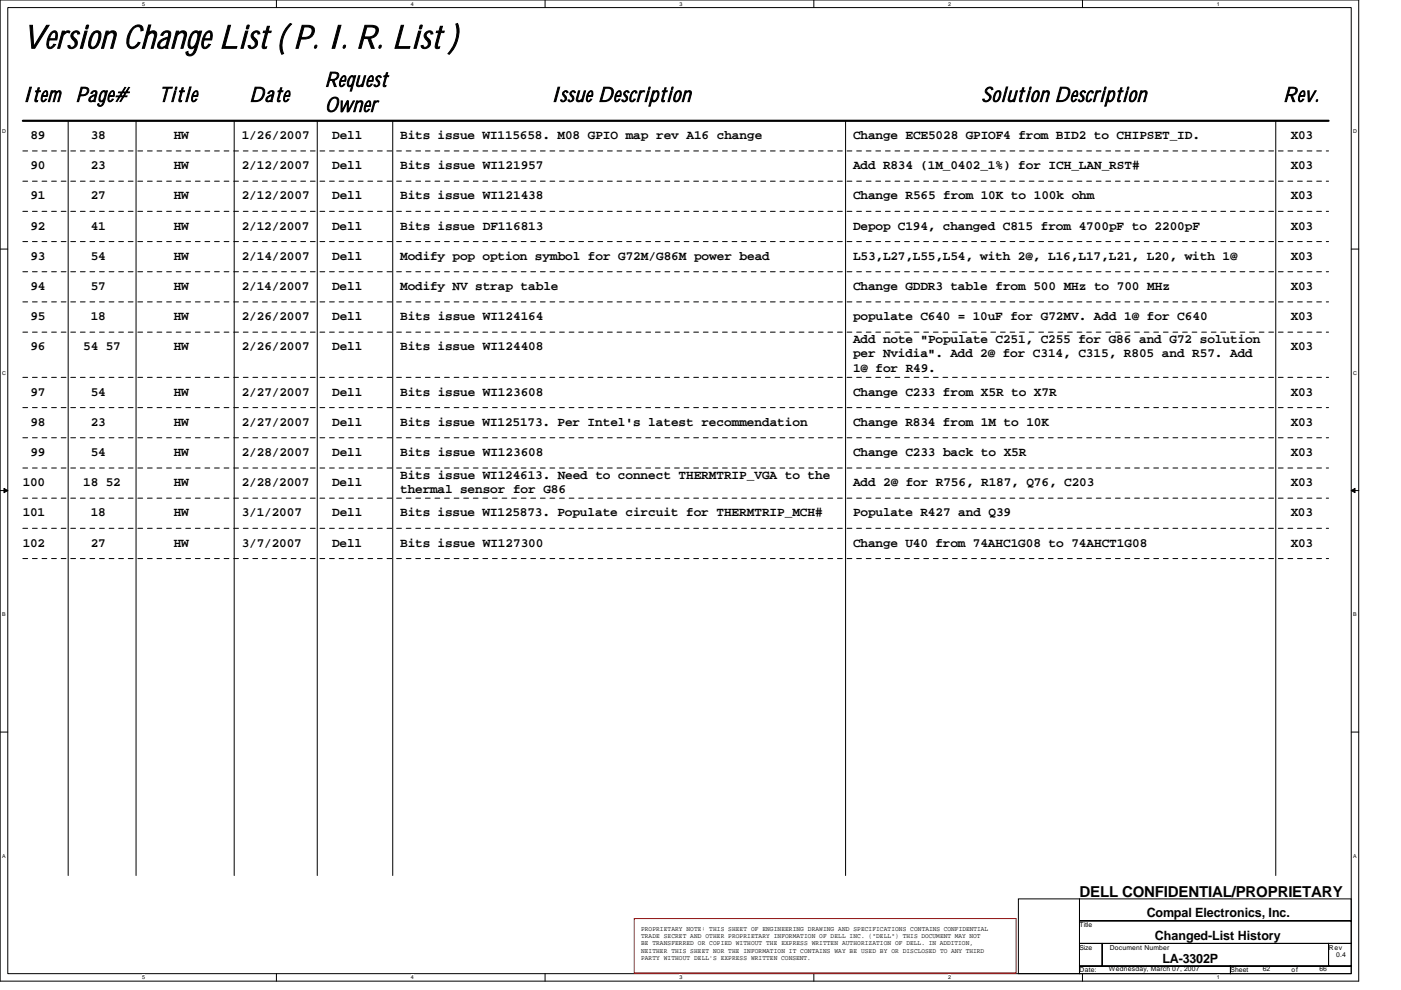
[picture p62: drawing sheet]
<svg xmlns="http://www.w3.org/2000/svg" width="297mm" height="210mm" viewBox="0 0 297 210" stroke-linecap="round" stroke-linejoin="round" font-family="sans-serif">
<defs><g id="words">
<text font-size="6.9" x="4.8" y="10.2">Version Change List ( P. I. R. List )</text>
<g font-size="4.3">
<text x="4.8" y="21.5">Item</text>
<text x="16" y="21.5">Page#</text>
<text x="33.7" y="21.5">Title</text>
<text x="52.8" y="21.5">Date</text>
<text x="68.9" y="18.4">Request</text>
<text x="68.9" y="23.7">Owner</text>
<text x="116.8" y="21.5">Issue Description</text>
<text x="208.1" y="21.5">Solution Description</text>
<text x="272.1" y="21.5">Rev.</text>
</g>
<text font-size="3.2" x="228.9" y="190.2">DELL CONFIDENTIAL/PROPRIETARY</text>
<g font-size="2.7">
<text x="6.4" y="29.5">89</text>
<text x="19.2" y="29.5">38</text>
<text x="36.8" y="29.5">HW</text>
<text x="51.3" y="29.5">1/26/2007</text>
<text x="70.4" y="29.5">Dell</text>
<text x="84.9" y="29.5">Bits issue WI115658. M08 GPIO map rev A16 change</text>
<text x="180.9" y="29.5">Change ECE5028 GPIOF4 from BID2 to CHIPSET_ID.</text>
<text x="273.7" y="29.5">X03</text>
<text x="6.4" y="35.9">90</text>
<text x="19.2" y="35.9">23</text>
<text x="36.8" y="35.9">HW</text>
<text x="51.3" y="35.9">2/12/2007</text>
<text x="70.4" y="35.9">Dell</text>
<text x="84.9" y="35.9">Bits issue WI121957</text>
<text x="180.9" y="35.9">Add R834 (1M_0402_1%) for ICH_LAN_RST#</text>
<text x="273.7" y="35.9">X03</text>
<text x="6.4" y="42.3">91</text>
<text x="19.2" y="42.3">27</text>
<text x="36.8" y="42.3">HW</text>
<text x="51.3" y="42.3">2/12/2007</text>
<text x="70.4" y="42.3">Dell</text>
<text x="84.9" y="42.3">Bits issue WI121438</text>
<text x="180.9" y="42.3">Change R565 from 10K to 100k ohm</text>
<text x="273.7" y="42.3">X03</text>
<text x="6.4" y="48.7">92</text>
<text x="19.2" y="48.7">41</text>
<text x="36.8" y="48.7">HW</text>
<text x="51.3" y="48.7">2/12/2007</text>
<text x="70.4" y="48.7">Dell</text>
<text x="84.9" y="48.7">Bits issue DF116813</text>
<text x="180.9" y="48.7">Depop C194, changed C815 from 4700pF to 2200pF</text>
<text x="273.7" y="48.7">X03</text>
<text x="6.4" y="55.1">93</text>
<text x="19.2" y="55.1">54</text>
<text x="36.8" y="55.1">HW</text>
<text x="51.3" y="55.1">2/14/2007</text>
<text x="70.4" y="55.1">Dell</text>
<text x="84.9" y="55.1">Modify pop option symbol for G72M/G86M power bead</text>
<text x="180.9" y="55.1">L53,L27,L55,L54, with 2@, L16,L17,L21, L20, with 1@</text>
<text x="273.7" y="55.1">X03</text>
<text x="6.4" y="61.5">94</text>
<text x="19.2" y="61.5">57</text>
<text x="36.8" y="61.5">HW</text>
<text x="51.3" y="61.5">2/14/2007</text>
<text x="70.4" y="61.5">Dell</text>
<text x="84.9" y="61.5">Modify NV strap table</text>
<text x="180.9" y="61.5">Change GDDR3 table from 500 MHz to 700 MHz</text>
<text x="273.7" y="61.5">X03</text>
<text x="6.4" y="67.9">95</text>
<text x="19.2" y="67.9">18</text>
<text x="36.8" y="67.9">HW</text>
<text x="51.3" y="67.9">2/26/2007</text>
<text x="70.4" y="67.9">Dell</text>
<text x="84.9" y="67.9">Bits issue WI124164</text>
<text x="180.9" y="67.9">populate C640 = 10uF for G72MV. Add 1@ for C640</text>
<text x="273.7" y="67.9">X03</text>
<text x="6.4" y="74.3">96</text>
<text x="17.6" y="74.3">54 57</text>
<text x="36.8" y="74.3">HW</text>
<text x="51.3" y="74.3">2/26/2007</text>
<text x="70.4" y="74.3">Dell</text>
<text x="84.9" y="74.3">Bits issue WI124408</text>
<text x="180.9" y="72.7">Add note &quot;Populate C251, C255 for G86 and G72 solution</text>
<text x="180.9" y="75.8">per Nvidia&quot;. Add 2@ for C314, C315, R805 and R57. Add</text>
<text x="273.7" y="74.3">X03</text>
<text x="6.4" y="83.9">97</text>
<text x="19.2" y="83.9">54</text>
<text x="36.8" y="83.9">HW</text>
<text x="51.3" y="83.9">2/27/2007</text>
<text x="70.4" y="83.9">Dell</text>
<text x="84.9" y="83.9">Bits issue WI123608</text>
<text x="180.9" y="78.8">1@ for R49.</text>
<text x="180.9" y="83.9">Change C233 from X5R to X7R</text>
<text x="273.7" y="83.9">X03</text>
<text x="6.4" y="90.3">98</text>
<text x="19.2" y="90.3">23</text>
<text x="36.8" y="90.3">HW</text>
<text x="51.3" y="90.3">2/27/2007</text>
<text x="70.4" y="90.3">Dell</text>
<text x="84.9" y="90.3">Bits issue WI125173. Per Intel's latest recommendation</text>
<text x="180.9" y="90.3">Change R834 from 1M to 10K</text>
<text x="273.7" y="90.3">X03</text>
<text x="6.4" y="96.7">99</text>
<text x="19.2" y="96.7">54</text>
<text x="36.8" y="96.7">HW</text>
<text x="51.3" y="96.7">2/28/2007</text>
<text x="70.4" y="96.7">Dell</text>
<text x="84.9" y="101.5">Bits issue WI124613. Need to connect THERMTRIP_VGA to the</text>
<text x="84.9" y="96.7">Bits issue WI123608</text>
<text x="180.9" y="96.7">Change C233 back to X5R</text>
<text x="273.7" y="96.7">X03</text>
<text x="4.8" y="103.1">100</text>
<text x="17.6" y="103.1">18 52</text>
<text x="36.8" y="103.1">HW</text>
<text x="51.3" y="103.1">2/28/2007</text>
<text x="70.4" y="103.1">Dell</text>
<text x="84.9" y="104.6">thermal sensor for G86</text>
<text x="180.9" y="103.1">Add 2@ for R756, R187, Q76, C203</text>
<text x="273.7" y="103.1">X03</text>
<text x="4.8" y="109.5">101</text>
<text x="19.2" y="109.5">18</text>
<text x="36.8" y="109.5">HW</text>
<text x="51.3" y="109.5">3/1/2007</text>
<text x="70.4" y="109.5">Dell</text>
<text x="84.9" y="109.5">Bits issue WI125873. Populate circuit for THERMTRIP_MCH#</text>
<text x="180.9" y="109.5">Populate R427 and Q39</text>
<text x="273.6" y="109.5">X03</text>
<text x="4.8" y="115.9">102</text>
<text x="19.2" y="115.9">27</text>
<text x="36.8" y="115.9">HW</text>
<text x="51.3" y="115.9">3/7/2007</text>
<text x="70.4" y="115.9">Dell</text>
<text x="84.8" y="115.9">Bits issue WI127300</text>
<text x="180.9" y="115.9">Change U40 from 74AHC1G08 to 74AHCT1G08</text>
<text x="273.7" y="115.9">X03</text>
<text x="243.1" y="194.4">Compal Electronics, Inc.</text>
<text x="244.9" y="199.3">Changed-List History</text>
<text x="246.5" y="204.2">LA-3302P</text>
</g>
<g font-size="1.4">
<text x="135.9" y="197.3">PROPRIETARY NOTE: THIS SHEET OF ENGINEERING DRAWING AND SPECIFICATIONS CONTAINS CONFIDENTIAL</text>
<text x="228.9" y="196.5">Title</text>
<text x="135.9" y="198.9">TRADE SECRET AND OTHER PROPRIETARY INFORMATION OF DELL INC. (&quot;DELL&quot;) THIS DOCUMENT MAY NOT</text>
<text x="135.9" y="200.4">BE TRANSFERRED OR COPIED WITHOUT THE EXPRESS WRITTEN AUTHORIZATION OF DELL. IN ADDITION,</text>
<text x="135.9" y="202">NEITHER THIS SHEET NOR THE INFORMATION IT CONTAINS WAY BE USED BY OR DISCLOSED TO ANY THIRD</text>
<text x="135.9" y="203.5">PARTY WITHOUT DELL'S EXPRESS WRITTEN CONSENT.</text>
<text x="228.9" y="201.3">Size</text>
<text x="235.3" y="201.3">Document Number</text>
<text x="281.7" y="201.3">Rev</text>
<text x="283.3" y="202.9">0.4</text>
<text x="228.9" y="206.1">Date:</text>
<text x="235.1" y="206">Wednesday, March 07, 2007</text>
<text x="260.9" y="206.1">Sheet</text>
<text x="267.8" y="206">62</text>
<text x="273.8" y="206.1">of</text>
<text x="279.8" y="206">66</text>
</g>
<g font-size="1.1">
<text x="30.1" y="1.2">5</text>
<text x="87.1" y="1.2">4</text>
<text x="144" y="1.2">3</text>
<text x="201" y="1.2">2</text>
<text x="258" y="1.2">1</text>
<text x=".4" y="28.2">D</text>
<text x="286.9" y="28.2">D</text>
<text x=".4" y="79.4">C</text>
<text x="286.9" y="79.4">C</text>
<text x=".4" y="130.6">B</text>
<text x="286.9" y="130.6">B</text>
<text x=".4" y="181.8">A</text>
<text x="286.9" y="181.8">A</text>
<text x="30.1" y="207.6">5</text>
<text x="87.1" y="207.6">4</text>
<text x="144" y="207.6">3</text>
<text x="201" y="207.6">2</text>
<text x="258" y="207.6">1</text>
</g>
</g></defs>
<path d="M0 0h288.1v208h-288.1zM1.6 1.6h284.9v204.8h-284.9z" fill="none" stroke="#000" stroke-width=".21"/>
<g fill="#fff">
<path d="M30.1 .2h.6v1.2h-.6z"/>
<path d="M30.1 206.6h.6v1.3h-.6z"/>
</g>
<path d="M58.6 0v1.6M58.6 206.4v1.6" fill="none" stroke="#000" stroke-width=".21"/>
<g fill="#fff">
<path d="M87.1 .2h.6v1.2h-.6z"/>
<path d="M87.1 206.6h.6v1.3h-.6z"/>
</g>
<path d="M115.6 0v1.6M115.6 206.4v1.6" fill="none" stroke="#000" stroke-width=".21"/>
<g fill="#fff">
<path d="M144 .2h.6v1.2h-.6z"/>
<path d="M144 206.6h.6v1.3h-.6z"/>
</g>
<path d="M172.5 0v1.6M172.5 206.4v1.6" fill="none" stroke="#000" stroke-width=".21"/>
<g fill="#fff">
<path d="M201 .2h.6v1.2h-.6z"/>
<path d="M201 206.6h.6v1.3h-.6z"/>
</g>
<path d="M229.5 0v1.6M229.5 206.4v1.6" fill="none" stroke="#000" stroke-width=".21"/>
<g fill="#fff">
<path d="M258 .2h.6v1.2h-.6z"/>
<path d="M258 206.6h.6v1.3h-.6z"/>
<path d="M.4 27.2h.8v1.3h-.8z"/>
<path d="M286.9 27.2h.8v1.3h-.8z"/>
<path d="M.4 78.4h.8v1.3h-.8z"/>
<path d="M286.9 78.4h.8v1.3h-.8z"/>
</g>
<path d="M0 52.8h1.6M286.5 52.8h1.6" fill="none" stroke="#000" stroke-width=".21"/>
<g fill="#fff">
<path d="M.4 129.6h.8v1.3h-.8z"/>
<path d="M286.9 129.6h.7v1.3h-.7z"/>
</g>
<path d="M0 104h1.6M286.5 104h1.6" fill="none" stroke="#000" stroke-width=".21"/>
<path d="M.8 103.5l.8 .5-.8 .5zM286.5 104l.8-.5v1z" fill="#000" stroke="#000" stroke-width=".21"/>
<g fill="#fff">
<path d="M.4 180.8h.8v1.3h-.8z"/>
<path d="M286.9 180.8h.7v1.3h-.7z"/>
</g>
<g fill="none" stroke="#000" stroke-width=".21">
<path d="M14.5 25.6v160M28.8 25.6v160M49.7 25.6v160M67.3 25.6v160M83.3 25.6v160M179.3 25.6v160M270.5 25.6v160M0 155.2h1.6M286.5 155.2h1.6M215.9 190.6h13v15.8h-13zM228.9 190.6h57.6v4.6h-57.6zM228.9 195.2h57.6v4.8h-57.6z"/>
<path d="M228.9 200h4.8v4.8h-4.8zM228.9 204.8h32v1.6h-32zM233.7 200h48v4.8h-48zM260.9 204.8h25.6v1.6h-25.6zM281.7 200h4.8v4.8h-4.8z"/>
</g>
<path d="M4.8 25.6h276.9" fill="none" stroke="#000" stroke-width=".47"/>
<path d="M134.5 194.8h80.9v11.5h-80.9z" fill="none" stroke="#f00" stroke-width=".21"/>
<g fill="none" stroke="#000" stroke-width=".21" stroke-dasharray="1 1 1 1 1 1 1 1">
<path d="M4.8 32h276.9M4.8 38.4h276.9M4.8 44.8h276.9M4.8 51.2h276.9M4.8 57.6h276.9M4.8 64h276.9M4.8 70.4h276.9M4.8 80h276.9M4.8 86.4h276.9M4.8 92.8h276.9M4.8 99.2h276.9M4.8 105.6h276.9"/>
<path d="M4.8 112h276.9M4.8 118.4h276.9"/>
</g>
<use href="#words"/>
</svg>
